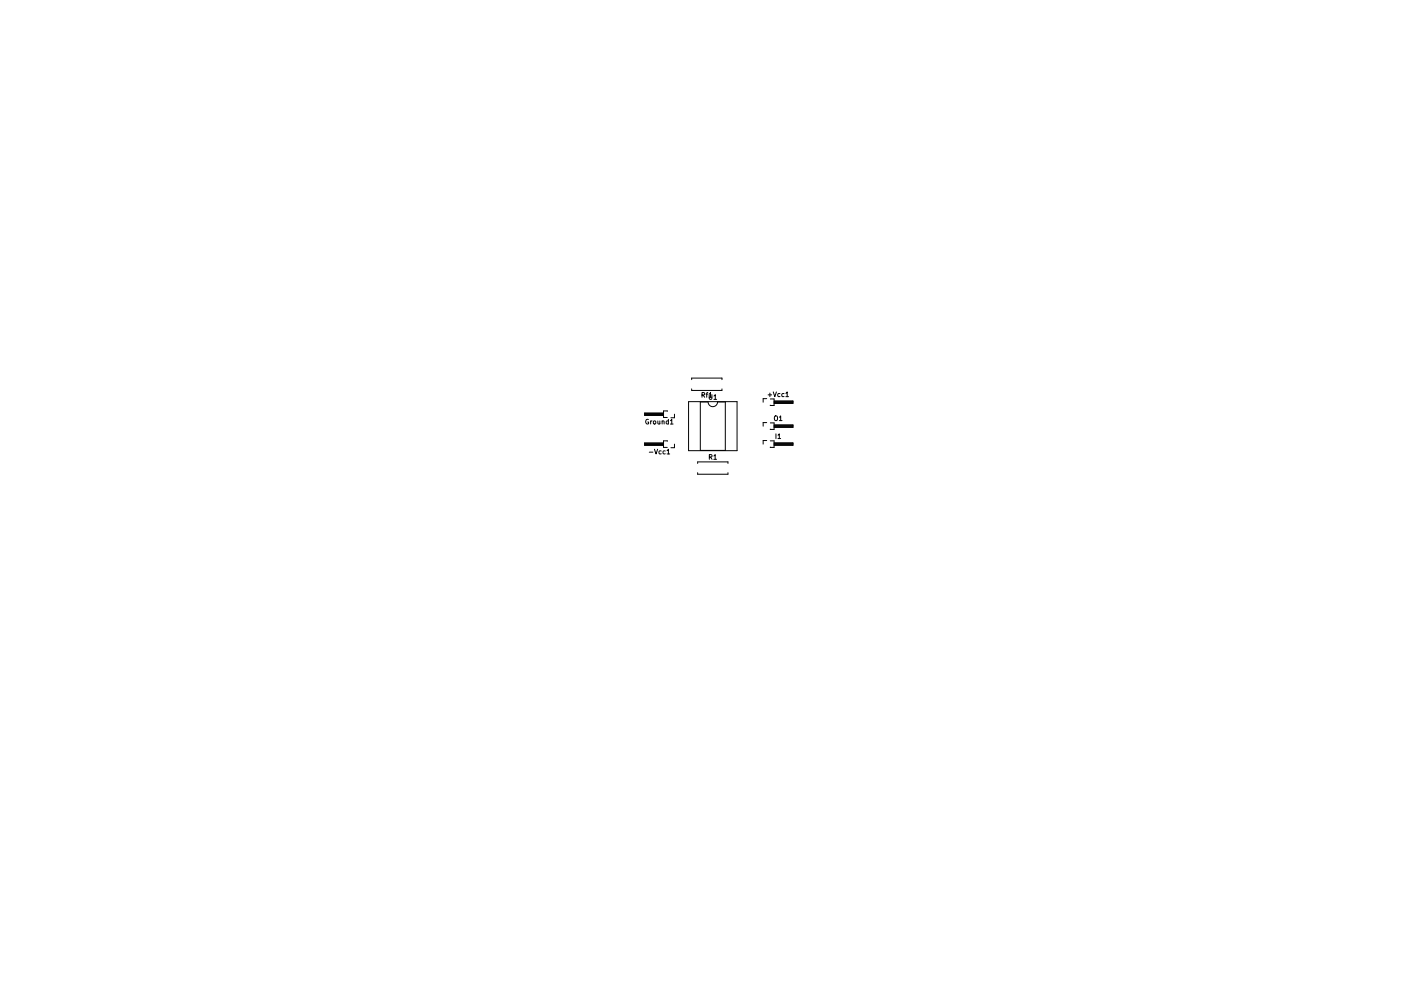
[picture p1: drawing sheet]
<svg xmlns="http://www.w3.org/2000/svg" width="297mm" height="210mm" viewBox="0 0 297 210" stroke-linecap="round" stroke-linejoin="round" font-family="sans-serif">
<g fill="none" stroke="#000" stroke-width=".21">
<path d="M136.7 94.4h4M136.7 94.3h4M136.7 94.2h4M136.7 94.1h4M136.7 88.1h4M136.7 88h4M136.7 87.8h4M136.7 87.7h4M137.5 89a.45 .45 0 0 0-.6 .5 .45 .45 0 0 0 .6 .4v-.4h-.2M137.7 95.9h.7M138 89.3v.7M138.2 89.3l-.2 .2"/>
<path d="M138.6 89.4h.4v.5h-.4zM138.8 95.3l.3 1 .3-1M139.5 89.3v.6h.4M139.9 89.3v.7M140.2 95.7l-.3-.1-.2 .2 .1 .5h.4M140.4 89.4l.4-.1v.7M140.4 89.3v.7M140.7 94h-4v.5h4M140.7 87.6h-4v.5h4M141 95.7l-.2-.1-.2 .2 .1 .5h.3M141.4 95.6l.3-.3v1M141.4 96.3h.6"/>
<path d="M141.5 93.6l-.8-.1v1.4h.8M141.5 87.3l-.8-.1v1.4h.8M141.7 89.3h-.3l-.2 .2 .1 .4h.4M141.7 89v1M142.1 89.3l.3-.3v1M142.1 90h.6M143 87.9v.7h-.8M143 94.2v.8h-.8M146 85.2h10.3v10.4h-10.3zM146.6 80.5v-.3h6.5v.3M146.6 82.5v.3h6.5v-.3M147.9 98.3v-.3h6.4v.3"/>
<path d="M148.5 85.3h1.6a1 1 0 0 0 1 1 1 1 0 0 0 1-1h1.7v10.3h-5.3zM148.8 83.8h.5l.1-.4-.6-.1v1M149.1 83.8l.3 .5M149.7 83.6h.4M150.1 83.3l-.3 .1v.9M150.4 83.6l.2-.3v1M150.4 84.3h.5M150.4 83.7v.8l.2 .2 .3-.2v-.8M150.4 97l.5-.1v-.4h-.5v1M150.6 97l.4 .5M151.3 96.7l.3-.2v1M151.3 97.5h.6"/>
<path d="M151.4 84l.3-.3v1M151.4 84.7h.5M162.6 84.6h-.8v.7M162.6 89.7h-.8v.7M162.6 93.5h-.8v.7M162.8 83.8h.8M163.2 83.4v.8M163.3 84.6h.8v1.4h-.8M163.3 89.7h.8v1.4l-.8-.1M163.3 93.5h.8v1.4l-.8-.1M163.9 83.2l.4 1 .3-1M164.1 85.1h4v.5h-4"/>
<path d="M164.1 90.2h4v.5h-4M164.1 94h4v.5h-4M164.1 85.1h4M164.1 85.3h4M164.1 85.4h4M164.1 85.5h4M164.1 94h4M164.1 94.1h4M164.1 94.3h4M164.1 94.4h4M164.1 90.2h4M164.1 90.3h4"/>
<path d="M164.1 90.5h4M164.1 90.6h4M164.2 88.4l.2-.2 .4 .2v.5l-.1 .3-.5-.1zM164.5 92v1M164.9 92.3l.3-.3v1M164.9 93h.6M165.2 88.5l.3-.3v1M165.2 89.2h.6M165.4 83.5h-.3l-.2 .2 .1 .4h.4M166.2 83.5h-.3l-.1 .2v.4h.4M166.6 83.4l.3-.2v1M166.6 84.2h.6"/>
<path d="M147.9 100.3v.3h6.4v-.3"/>
</g>
</svg>
